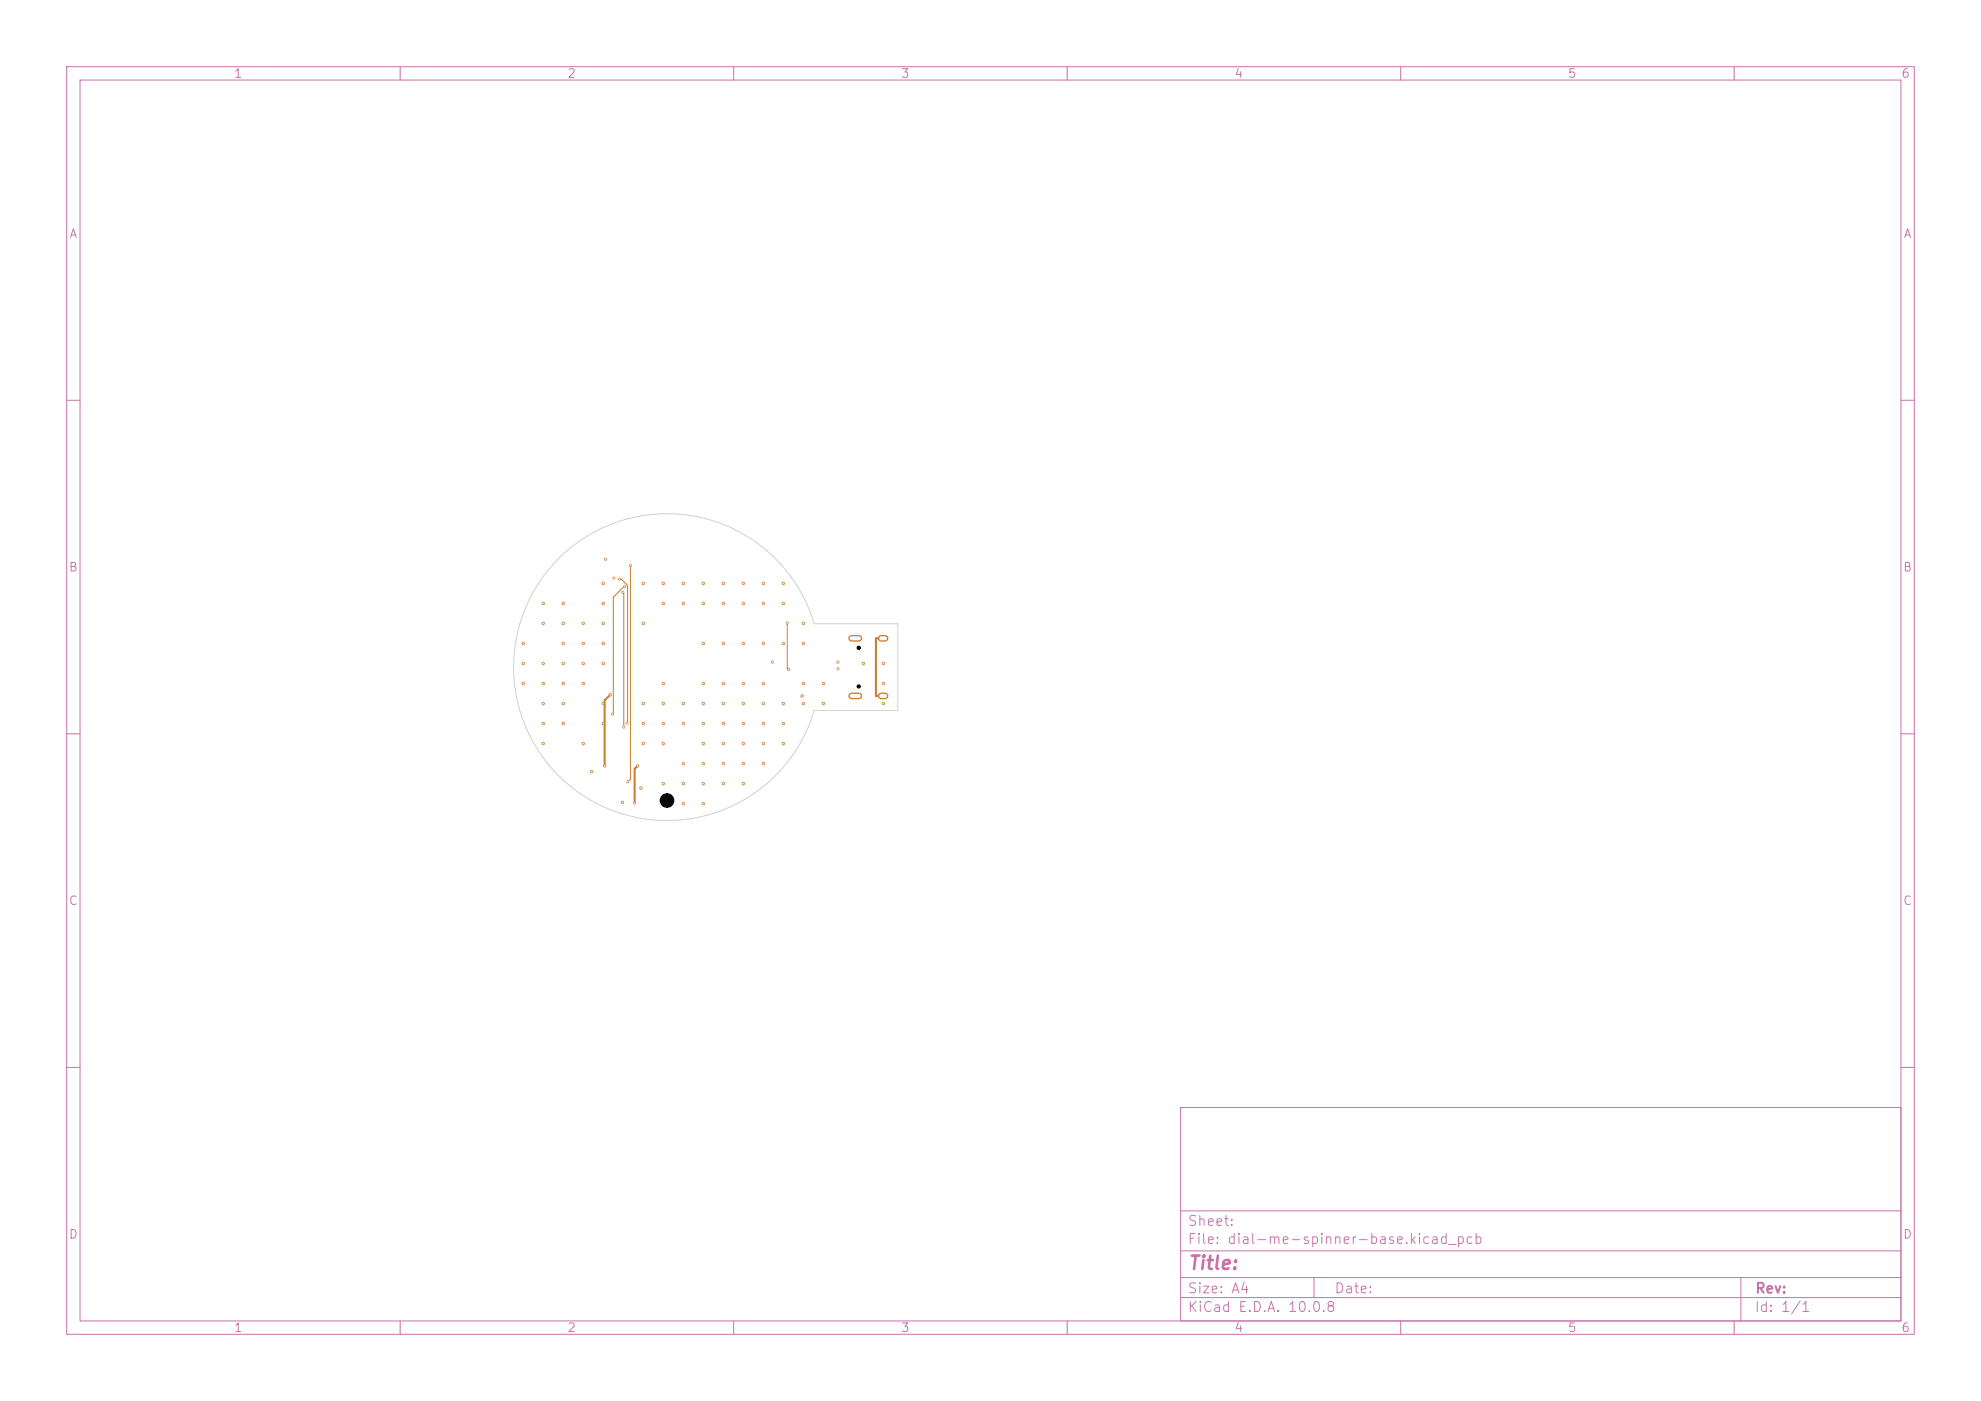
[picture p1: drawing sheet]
<svg xmlns="http://www.w3.org/2000/svg" width="297mm" height="210mm" viewBox="0 0 297 210" stroke-linecap="round" stroke-linejoin="round" font-family="sans-serif">
<defs><g id="words">
<text font-size="2" fill="#c872ab" x="178" y="190.8">Title:</text>
<g font-size="1.5" fill="#c872ab">
<text x="178" y="184.1">Sheet:</text>
<text x="178" y="186.8">File: dial-me-spinner-base.kicad_pcb</text>
<text x="178" y="197">KiCad E.D.A. 10.0.8</text>
<text x="178" y="194.2">Size: A4</text>
<text x="200" y="194.2">Date:</text>
<text x="263" y="197">Id: 1/1</text>
<text x="263" y="194.2">Rev:</text>
</g>
<g font-size="1.3" fill="#c872ab">
<text x="35" y="12">1</text>
<text x="85" y="12">2</text>
<text x="135" y="12">3</text>
<text x="185" y="12">4</text>
<text x="235" y="12">5</text>
<text x="285" y="12">6</text>
<text x="10.3" y="36">A</text>
<text x="285.3" y="36">A</text>
<text x="10.2" y="86">B</text>
<text x="285.2" y="86">B</text>
<text x="10.2" y="136">C</text>
<text x="285.2" y="136">C</text>
<text x="10.2" y="186">D</text>
<text x="285.2" y="186">D</text>
<text x="35" y="200">1</text>
<text x="85" y="200">2</text>
<text x="135" y="200">3</text>
<text x="185" y="200">4</text>
<text x="235" y="200">5</text>
<text x="285" y="200">6</text>
</g>
</g></defs>
<g fill="none" stroke="#c872ab" stroke-width=".15">
<path d="M10 10h277v190h-277zM12 12h273v186h-273zM60 10v2M110 10v2M160 10v2M210 10v2M260 10v2M10 60h2M285 60h2M10 110h2M285 110h2M10 160h2"/>
<path d="M177 166h108v32h-108zM285 160h2M60 198v2M110 198v2M160 198v2M177 194.5h108M177 191.5h108M177 187.5h108M177 181.5h108M197 191.5v3M210 198v2M260 198v2"/>
<path d="M261 191.5v6.5"/>
</g>
<path d="M127.7 95.7h1.1M132.1 95.7h.6M127.7 104.3h1.1M132.1 104.3h.6" fill="none" stroke="#ce7d2c" stroke-width="1"/>
<g fill="#ce7d2c">
<circle cx="102.4" cy="117.5" r=".25"/>
<circle cx="78.4" cy="96.5" r=".25"/>
<circle cx="90.4" cy="93.5" r=".25"/>
<circle cx="120.4" cy="96.5" r=".25"/>
<circle cx="114.4" cy="102.5" r=".25"/>
<circle cx="90.4" cy="96.5" r=".25"/>
<circle cx="123.4" cy="102.5" r=".25"/>
<circle cx="111.4" cy="96.5" r=".25"/>
<circle cx="111.4" cy="108.5" r=".25"/>
<circle cx="117.4" cy="90.5" r=".25"/>
<circle cx="111.4" cy="117.5" r=".25"/>
<circle cx="105.4" cy="108.5" r=".25"/>
<circle cx="81.4" cy="111.5" r=".25"/>
<circle cx="87.4" cy="96.5" r=".25"/>
<circle cx="108.4" cy="90.5" r=".25"/>
<circle cx="129.4" cy="99.5" r=".25"/>
<circle cx="120.4" cy="102.5" r=".25"/>
<circle cx="84.4" cy="99.5" r=".25"/>
<circle cx="105.4" cy="87.5" r=".25"/>
<circle cx="102.4" cy="114.5" r=".25"/>
<circle cx="108.4" cy="105.5" r=".25"/>
<circle cx="114.4" cy="90.5" r=".25"/>
<circle cx="99.4" cy="87.5" r=".25"/>
<circle cx="132.4" cy="102.5" r=".25"/>
<circle cx="102.4" cy="87.5" r=".25"/>
<circle cx="120.4" cy="93.5" r=".25"/>
<circle cx="132.4" cy="105.5" r=".25"/>
<circle cx="105.4" cy="114.5" r=".25"/>
<circle cx="108.4" cy="87.5" r=".25"/>
<circle cx="96.4" cy="87.5" r=".25"/>
<circle cx="87.4" cy="99.5" r=".25"/>
<circle cx="81.4" cy="90.5" r=".25"/>
<circle cx="81.4" cy="102.5" r=".25"/>
<circle cx="114.4" cy="87.5" r=".25"/>
<circle cx="102.4" cy="105.5" r=".25"/>
<circle cx="102.4" cy="90.5" r=".25"/>
<circle cx="84.4" cy="90.5" r=".25"/>
<circle cx="108.4" cy="96.5" r=".25"/>
<circle cx="87.4" cy="111.5" r=".25"/>
<circle cx="95.2" cy="120.4" r=".23"/>
<circle cx="84.4" cy="102.5" r=".25"/>
<circle cx="105.4" cy="90.5" r=".25"/>
<circle cx="108.4" cy="114.5" r=".25"/>
<circle cx="87.4" cy="93.5" r=".25"/>
<circle cx="111.4" cy="105.5" r=".25"/>
<circle cx="96.4" cy="111.5" r=".25"/>
<circle cx="108.4" cy="111.5" r=".25"/>
<circle cx="99.4" cy="90.5" r=".25"/>
<circle cx="117.4" cy="96.5" r=".25"/>
<circle cx="84.4" cy="108.5" r=".25"/>
<circle cx="96.4" cy="108.5" r=".25"/>
<circle cx="114.4" cy="111.5" r=".25"/>
<circle cx="102.4" cy="120.5" r=".25"/>
<circle cx="114.4" cy="96.5" r=".25"/>
<circle cx="91.5" cy="104.1" r=".25"/>
<circle cx="96.4" cy="93.5" r=".25"/>
<circle cx="105.4" cy="117.5" r=".25"/>
<circle cx="99.4" cy="108.5" r=".25"/>
<circle cx="105.4" cy="120.5" r=".25"/>
<circle cx="88.7" cy="115.7" r=".25"/>
<circle cx="105.4" cy="96.5" r=".25"/>
<circle cx="99.4" cy="105.5" r=".25"/>
<circle cx="81.4" cy="99.5" r=".25"/>
<circle cx="114.4" cy="114.5" r=".25"/>
<circle cx="102.4" cy="108.5" r=".25"/>
<circle cx="90.4" cy="87.5" r=".25"/>
<circle cx="132.4" cy="99.5" r=".25"/>
<circle cx="99.4" cy="102.5" r=".25"/>
<circle cx="117.4" cy="111.5" r=".25"/>
<circle cx="99.4" cy="117.5" r=".25"/>
<circle cx="78.4" cy="99.5" r=".25"/>
<circle cx="90.4" cy="108.5" r=".25"/>
<circle cx="111.4" cy="87.5" r=".25"/>
<circle cx="120.4" cy="105.5" r=".25"/>
<circle cx="111.4" cy="111.5" r=".25"/>
<circle cx="90.7" cy="114.8" r=".25"/>
<circle cx="108.4" cy="102.5" r=".25"/>
<circle cx="96.4" cy="105.5" r=".25"/>
<circle cx="114.4" cy="108.5" r=".25"/>
<circle cx="117.4" cy="105.5" r=".25"/>
<circle cx="78.4" cy="102.5" r=".25"/>
<circle cx="111.4" cy="114.5" r=".25"/>
<circle cx="87.4" cy="102.5" r=".25"/>
<circle cx="111.4" cy="102.5" r=".25"/>
<circle cx="114.4" cy="105.5" r=".25"/>
<circle cx="108.4" cy="108.5" r=".25"/>
<circle cx="90.4" cy="90.5" r=".25"/>
<circle cx="90.4" cy="99.5" r=".25"/>
<circle cx="105.4" cy="102.5" r=".25"/>
<circle cx="111.4" cy="90.5" r=".25"/>
<circle cx="81.4" cy="105.5" r=".25"/>
<circle cx="95.6" cy="114.8" r=".25"/>
<circle cx="90.4" cy="105.5" r=".25"/>
<circle cx="84.4" cy="105.5" r=".25"/>
<circle cx="105.4" cy="105.5" r=".25"/>
<circle cx="105.4" cy="111.5" r=".25"/>
<circle cx="81.4" cy="108.5" r=".25"/>
<circle cx="120.3" cy="104.3" r=".25"/>
<circle cx="84.4" cy="93.5" r=".25"/>
<circle cx="99.4" cy="111.5" r=".25"/>
<circle cx="123.4" cy="105.5" r=".25"/>
<circle cx="117.4" cy="108.5" r=".25"/>
<circle cx="108.4" cy="117.5" r=".25"/>
<circle cx="84.4" cy="96.5" r=".25"/>
<circle cx="81.4" cy="93.5" r=".25"/>
<circle cx="117.4" cy="87.5" r=".25"/>
<circle cx="94.1" cy="117.2" r=".22"/>
<circle cx="94.5" cy="84.8" r=".22"/>
<circle cx="94" cy="108.4" r=".22"/>
<circle cx="92.9" cy="86.8" r=".23"/>
<circle cx="93.3" cy="120.3" r=".25"/>
<circle cx="96.1" cy="118.1" r=".25"/>
<circle cx="93.5" cy="109" r=".23"/>
<circle cx="93.4" cy="88.8" r=".23"/>
<circle cx="91.8" cy="107" r=".22"/>
<circle cx="93.7" cy="87.9" r=".22"/>
<circle cx="92" cy="86.7" r=".23"/>
<circle cx="125.6" cy="100.2" r=".23"/>
<circle cx="125.6" cy="99.2" r=".23"/>
<circle cx="115.8" cy="99.2" r=".22"/>
<circle cx="90.8" cy="83.8" r=".23"/>
<circle cx="118" cy="93.4" r=".22"/>
<circle cx="118.3" cy="100.4" r=".22"/>
</g>
<path d="M132.4 95.7h-1.1v8.6h1.1M91.5 104.1l-.8 .9v9.8M95.6 114.8l-.4 .4v5.2" fill="none" stroke="#ce7d2c" stroke-width=".3"/>
<path d="M92.9 86.8h.2l1 1v20.5l-.1 .1M93.4 88.8l.1 .2v20M93.7 87.9h-.2l-1.6 1.6v17.4l-.1 .1M94.5 84.8v32l-.4 .4M118 93.4v6.7l.3 .3" fill="none" stroke="#ce7d2c" stroke-width=".15"/>
<path d="M84 83.5a23 23 0 0 1 38.1 10h12.5v13h-12.5a23 23 0 0 1-34 13.2 23 23 0 0 1-4.1-36.2z" fill="none" stroke="#d0d2cd" stroke-width=".15"/>
<g fill="#fff">
<circle cx="102.4" cy="117.5" r=".13"/>
<circle cx="78.4" cy="96.5" r=".12"/>
<circle cx="90.4" cy="93.5" r=".12"/>
<circle cx="120.4" cy="96.5" r=".13"/>
<circle cx="114.4" cy="102.5" r=".13"/>
<circle cx="90.4" cy="96.5" r=".12"/>
<circle cx="123.4" cy="102.5" r=".13"/>
<circle cx="111.4" cy="96.5" r=".13"/>
<circle cx="111.4" cy="108.5" r=".13"/>
<circle cx="117.4" cy="90.5" r=".13"/>
<circle cx="111.4" cy="117.5" r=".13"/>
<circle cx="105.4" cy="108.5" r=".13"/>
<circle cx="81.4" cy="111.5" r=".12"/>
<circle cx="87.4" cy="96.5" r=".12"/>
<circle cx="108.4" cy="90.5" r=".13"/>
<circle cx="129.5" cy="99.5" r=".12"/>
<circle cx="120.4" cy="102.5" r=".13"/>
<circle cx="84.4" cy="99.5" r=".12"/>
<circle cx="105.4" cy="87.5" r=".12"/>
<circle cx="102.4" cy="114.5" r=".13"/>
<circle cx="108.4" cy="105.5" r=".13"/>
<circle cx="114.4" cy="90.5" r=".13"/>
<circle cx="99.4" cy="87.5" r=".12"/>
<circle cx="132.5" cy="102.5" r=".12"/>
<circle cx="102.4" cy="87.5" r=".12"/>
<circle cx="120.4" cy="93.5" r=".13"/>
<circle cx="132.5" cy="105.5" r=".12"/>
<circle cx="105.4" cy="114.5" r=".13"/>
<circle cx="108.4" cy="87.5" r=".13"/>
<circle cx="96.4" cy="87.5" r=".12"/>
<circle cx="87.4" cy="99.5" r=".12"/>
<circle cx="81.4" cy="90.5" r=".12"/>
<circle cx="81.4" cy="102.5" r=".12"/>
<circle cx="114.4" cy="87.5" r=".13"/>
<circle cx="102.4" cy="105.5" r=".13"/>
<circle cx="102.4" cy="90.5" r=".13"/>
<circle cx="84.4" cy="90.5" r=".12"/>
<circle cx="108.4" cy="96.5" r=".13"/>
<circle cx="87.4" cy="111.5" r=".12"/>
<circle cx="95.2" cy="120.4" r=".12"/>
<circle cx="84.4" cy="102.5" r=".12"/>
<circle cx="105.4" cy="90.5" r=".13"/>
<circle cx="108.4" cy="114.5" r=".13"/>
<circle cx="87.4" cy="93.5" r=".12"/>
<circle cx="111.4" cy="105.5" r=".13"/>
<circle cx="96.4" cy="111.5" r=".13"/>
<circle cx="108.4" cy="111.5" r=".13"/>
<circle cx="99.4" cy="90.5" r=".13"/>
<circle cx="117.4" cy="96.5" r=".13"/>
<circle cx="84.4" cy="108.5" r=".12"/>
<circle cx="96.4" cy="108.5" r=".13"/>
<circle cx="114.4" cy="111.5" r=".13"/>
<circle cx="102.4" cy="120.5" r=".13"/>
<circle cx="114.4" cy="96.5" r=".13"/>
<circle cx="91.5" cy="104.1" r=".12"/>
<circle cx="96.4" cy="93.5" r=".13"/>
<circle cx="105.4" cy="117.5" r=".13"/>
<circle cx="99.4" cy="108.5" r=".13"/>
<circle cx="105.4" cy="120.5" r=".13"/>
<circle cx="88.7" cy="115.7" r=".12"/>
<circle cx="105.4" cy="96.5" r=".13"/>
<circle cx="99.4" cy="105.5" r=".13"/>
<circle cx="81.4" cy="99.5" r=".12"/>
<circle cx="114.4" cy="114.5" r=".13"/>
<circle cx="102.4" cy="108.5" r=".13"/>
<circle cx="90.4" cy="87.5" r=".12"/>
<circle cx="132.5" cy="99.5" r=".12"/>
<circle cx="99.4" cy="102.5" r=".13"/>
<circle cx="117.4" cy="111.5" r=".13"/>
<circle cx="99.4" cy="117.5" r=".13"/>
<circle cx="78.4" cy="99.5" r=".12"/>
<circle cx="90.4" cy="108.5" r=".12"/>
<circle cx="111.4" cy="87.5" r=".13"/>
<circle cx="120.4" cy="105.5" r=".13"/>
<circle cx="111.4" cy="111.5" r=".13"/>
<circle cx="90.7" cy="114.8" r=".13"/>
<circle cx="108.4" cy="102.5" r=".13"/>
<circle cx="96.4" cy="105.5" r=".13"/>
<circle cx="114.4" cy="108.5" r=".13"/>
<circle cx="117.4" cy="105.5" r=".13"/>
<circle cx="78.4" cy="102.5" r=".12"/>
<circle cx="111.4" cy="114.5" r=".13"/>
<circle cx="87.4" cy="102.5" r=".12"/>
<circle cx="111.4" cy="102.5" r=".13"/>
<circle cx="114.4" cy="105.5" r=".13"/>
<circle cx="108.4" cy="108.5" r=".13"/>
<circle cx="90.4" cy="90.5" r=".12"/>
<circle cx="90.4" cy="99.5" r=".12"/>
<circle cx="105.4" cy="102.5" r=".13"/>
<circle cx="111.4" cy="90.5" r=".13"/>
<circle cx="81.4" cy="105.5" r=".12"/>
<circle cx="95.6" cy="114.8" r=".13"/>
<circle cx="90.4" cy="105.5" r=".12"/>
<circle cx="84.4" cy="105.5" r=".12"/>
<circle cx="105.4" cy="105.5" r=".13"/>
<circle cx="105.4" cy="111.5" r=".13"/>
<circle cx="81.4" cy="108.5" r=".12"/>
<circle cx="120.3" cy="104.3" r=".12"/>
<circle cx="84.4" cy="93.5" r=".12"/>
<circle cx="99.4" cy="111.5" r=".13"/>
<circle cx="123.4" cy="105.5" r=".13"/>
<circle cx="117.4" cy="108.5" r=".13"/>
<circle cx="108.4" cy="117.5" r=".13"/>
<circle cx="84.4" cy="96.5" r=".12"/>
<circle cx="81.4" cy="93.5" r=".12"/>
<circle cx="117.4" cy="87.5" r=".13"/>
<circle cx="94.1" cy="117.2" r=".12"/>
<circle cx="94.5" cy="84.8" r=".12"/>
<circle cx="94" cy="108.4" r=".13"/>
<circle cx="92.9" cy="86.8" r=".12"/>
<circle cx="93.3" cy="120.3" r=".12"/>
<circle cx="96.1" cy="118.1" r=".12"/>
<circle cx="93.5" cy="109" r=".12"/>
<circle cx="93.4" cy="88.8" r=".12"/>
<circle cx="91.8" cy="107" r=".13"/>
<circle cx="93.7" cy="87.9" r=".12"/>
<circle cx="92" cy="86.7" r=".12"/>
<circle cx="125.6" cy="100.3" r=".12"/>
<circle cx="125.6" cy="99.3" r=".12"/>
<circle cx="115.8" cy="99.3" r=".13"/>
<circle cx="90.8" cy="83.8" r=".12"/>
<circle cx="118" cy="93.4" r=".13"/>
<circle cx="118.3" cy="100.4" r=".13"/>
</g>
<g fill="#000">
<circle cx="128.7" cy="97.1" r=".33"/>
<circle cx="100" cy="120" r="1.1"/>
<circle cx="128.7" cy="102.9" r=".33"/>
</g>
<path d="M127.7 95.7h1.1M132.1 95.7h.6M127.7 104.3h1.1M132.1 104.3h.6" fill="none" stroke="#fff" stroke-width=".6"/>
<use href="#words"/>
</svg>
